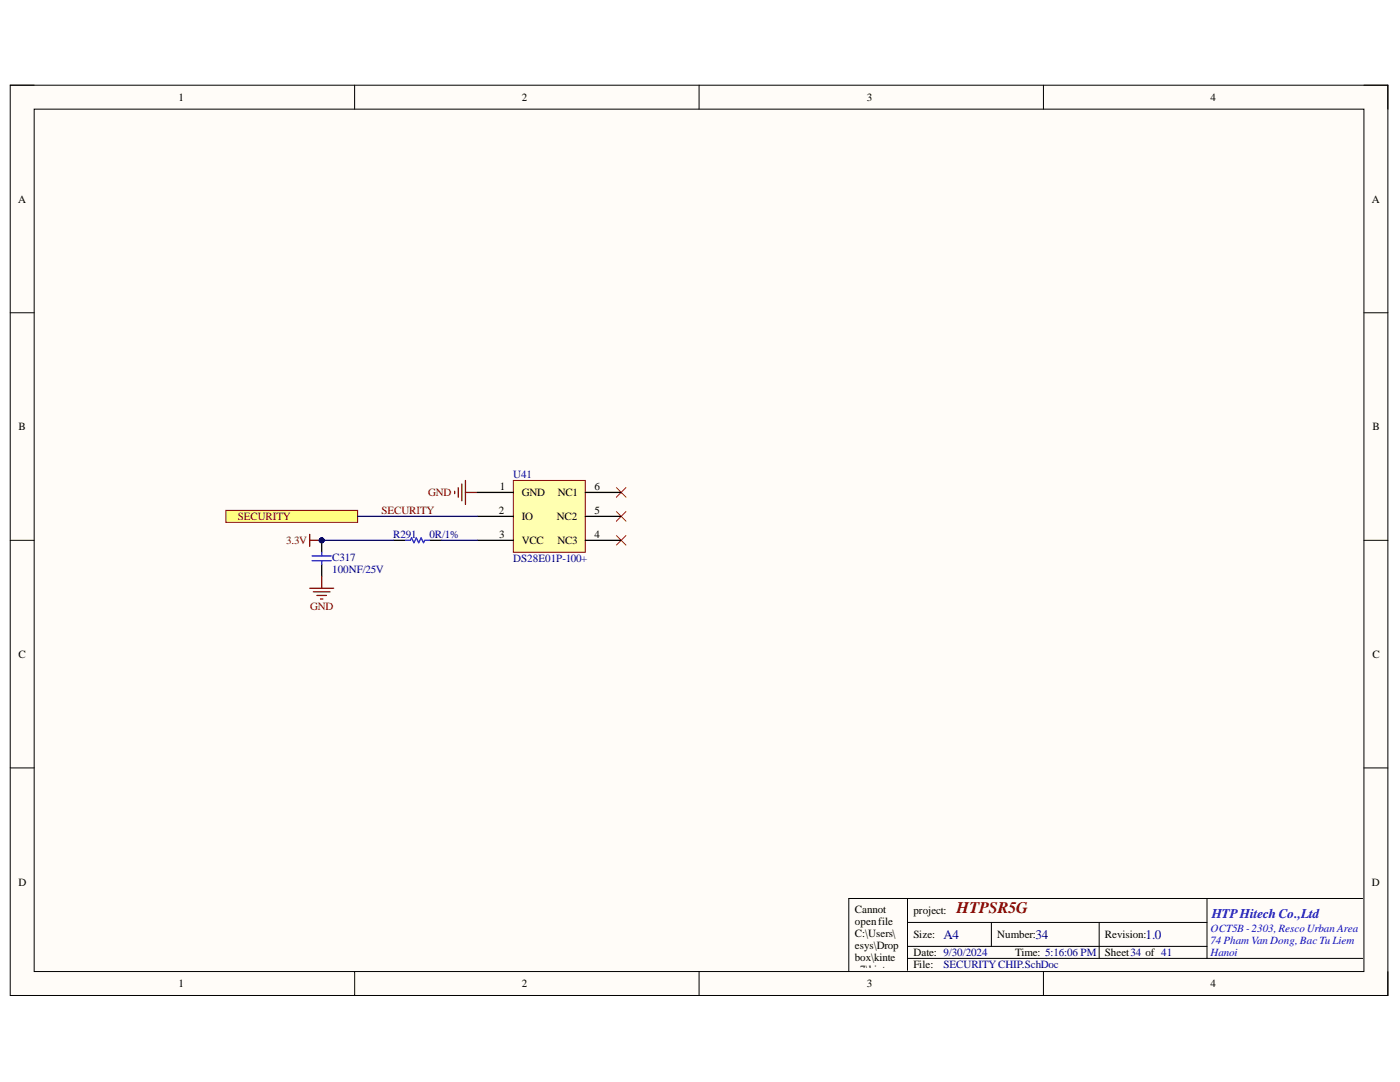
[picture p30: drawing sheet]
<svg xmlns="http://www.w3.org/2000/svg" width="279mm" height="216mm" viewBox="0 0 279 216" stroke-linecap="round" stroke-linejoin="round" font-family="sans-serif">
<defs><g id="words">
<text font-size="3.2" fill="#800000" x="190.9" y="182.2">HTPSR5G</text>
<text font-size="2.6" fill="#00f" x="241.8" y="183.1">HTPHitech Co.,Ltd</text>
<g font-size="2.6" fill="#000080">
<text x="188.3" y="187.4">A4</text>
<text x="206.6" y="187.4">34</text>
<text x="228.6" y="187.4">1.0</text>
</g>
<g font-size="2.2">
<text x="35.6" y="20.1">1</text>
<text x="104.1" y="20.1">2</text>
<text x="173" y="20.1">3</text>
<text x="241.6" y="20.1">4</text>
<text x="3.6" y="40.4">A</text>
<text x="273.8" y="40.4">A</text>
<text x="3.7" y="85.8">B</text>
<text x="273.9" y="85.8">B</text>
<text x="99.7" y="97.8">1</text>
<text x="104.1" y="99">GND</text>
<text x="111.3" y="99">NC1</text>
<text x="118.7" y="97.8">6</text>
<text x="99.6" y="102.6">2</text>
<text x="99.6" y="107.4">3</text>
<text x="104.1" y="103.8">IO</text>
<text x="111.1" y="103.8">NC2</text>
<text x="118.7" y="107.4">4</text>
<text x="118.7" y="102.6">5</text>
<text x="104.1" y="108.6">VCC</text>
<text x="111.2" y="108.6">NC3</text>
<text x="3.7" y="131.3">C</text>
<text x="273.9" y="131.3">C</text>
<text x="3.7" y="176.7">D</text>
<text x="273.8" y="176.7">D</text>
<text x="170.6" y="182.2">Cannot</text>
<text x="170.6" y="184.6">openfile</text>
<text x="182.3" y="182.4">project:</text>
<text x="170.6" y="187">C:\Users\</text>
<text x="170.6" y="189.3">esys\Drop</text>
<text x="170.6" y="191.8">box\kinte</text>
<text x="182.3" y="187.2">Size:</text>
<text x="182.3" y="190.8">Date: 9/30/2024</text>
<text x="199" y="187.2">Number:</text>
<text x="202.6" y="190.8">Time: 5:16:06 PM</text>
<text x="220.5" y="187.2">Revision:</text>
<text x="220.5" y="190.8">Sheet34 of 41</text>
<text x="35.6" y="197">1</text>
<text x="104.1" y="197">2</text>
<text x="170.6" y="194.2">x7\kintex</text>
<text x="170.6" y="196.5">UT\LOG</text>
<text x="173" y="197">3</text>
<text x="182.3" y="193.2">File:</text>
<text x="241.6" y="197">4</text>
<text x="170.6" y="198.9">O.jpg.</text>
</g>
<g font-size="2.2" fill="#000080">
<text x="102.4" y="95.5">U41</text>
<text x="78.5" y="107.4">R291</text>
<text x="85.7" y="107.4">0R/1%</text>
<text x="66.3" y="112">C317</text>
<text x="102.4" y="112.1">DS28E01P-100+</text>
<text x="66.3" y="114.3">100NF/25V</text>
<text x="188.3" y="193.2">SECURITYCHIP.SchDoc</text>
</g>
<g font-size="2.2" fill="#800000">
<text x="85.4" y="99">GND</text>
<text x="47.5" y="103.8">SECURITY</text>
<text x="76.1" y="102.6">SECURITY</text>
<text x="57.1" y="108.6">3.3V</text>
<text x="61.9" y="121.7">GND</text>
</g>
<g font-size="2.2" fill="#00f">
<text x="241.6" y="186">OCT5B -2303,RescoUrban Area</text>
<text x="241.6" y="188.4">74 Pham Van Dong, Bac Tu Liem</text>
<text x="241.6" y="190.8">Hanoi</text>
</g>
</g></defs>
<path d="M2 17h275v181.6h-275z" fill-rule="evenodd" fill="#fffcf8"/>
<path d="M2 17h275v181.6h-275z" fill="none" stroke="#000" stroke-width=".2"/>
<path d="M6.8 21.8h265.4v172.1h-265.4z" fill-rule="evenodd" fill="#fffcf8"/>
<g fill="none" stroke="#000" stroke-width=".2">
<path d="M2 17h4.8M70.8 17v4.8M139.5 17v4.8M208.2 17v4.8M272.2 17h4.8v4.8M6.8 21.8h265.4v172.1h-265.4zM2 62.4h4.8M272.2 62.4h4.8M2 107.8h4.8M272.2 107.8h4.8M2 153.2h4.8M272.2 153.2h4.8"/>
<path d="M70.8 193.9v4.7M139.5 193.9v4.7M208.2 193.9v4.7M277 193.9v4.7"/>
</g>
<path d="M90.7 98v.5M91.5 97.3v1.9M92.2 96.6v3.3M92.9 95.9v4.7M92.9 98.3h2.4M61.8 106.6v2.4M61.8 107.8h2.4" fill="none" stroke="#800000" stroke-width=".25"/>
<circle cx="64.2" cy="107.8" r=".48" fill="#000080"/>
<circle cx="64.2" cy="107.8" r=".48" fill="none" stroke="#000080" stroke-width=".2"/>
<path d="M123 97.3l1.9 1.9M124.9 97.3l-1.9 1.9M123 102.1l1.9 1.9M123 106.9l1.9 1.9M124.9 102.1l-1.9 1.9M124.9 106.9l-1.9 1.9" fill="none" stroke="#f00" stroke-width=".2"/>
<circle cx="64.2" cy="107.8" r=".48" fill="#000080"/>
<circle cx="64.2" cy="107.8" r=".48" fill="none" stroke="#000080" stroke-width=".2"/>
<path d="M64.2 107.8v2.4M64.2 112.6v2.4" fill="none" stroke="#000" stroke-width=".25"/>
<circle cx="64.2" cy="107.8" r=".48" fill="#000080"/>
<circle cx="64.2" cy="107.8" r=".48" fill="none" stroke="#000080" stroke-width=".2"/>
<path d="M62.3 110.9h3.8M62.3 111.9h3.8M64.2 110.2v.7M64.2 111.9v.7" fill="none" stroke="#00f" stroke-width=".25"/>
<path d="M61.8 117.4h4.8M62.5 118.1h3.4M63.2 118.8h2M64 119.5h.4M64.2 115v2.4" fill="none" stroke="#800000" stroke-width=".25"/>
<path d="M45.1 101.8h26.3v2.4h-26.3z" fill-rule="evenodd" fill="#ffff80"/>
<path d="M45.1 101.8h26.3v2.4h-26.3z" fill="none" stroke="#800000" stroke-width=".2"/>
<path d="M181.1 179.3v14.3M240.9 179.3v11.9M272 179.3h-102.6v14.6M181.1 184.1h59.8M181.1 191.2h90.9M181.1 188.8h59.8M197.8 184.1v4.7M219.4 184.1v7.1" fill="none" stroke="#000" stroke-width=".2"/>
<path d="M78.5 107.8h2.4M85.7 107.8h2.4" fill="none" stroke="#000" stroke-width=".25"/>
<path d="M80.9 107.8h1l.2-.5 .5 1 .5-1 .5 1 .4-1 .5 1 .3-.5h.9" fill="none" stroke="#00f" stroke-width=".25"/>
<path d="M102.5 95.9h14.3v14.3h-14.3z" fill-rule="evenodd" fill="#ffffb0"/>
<path d="M102.5 95.9h14.3v14.3h-14.3z" fill="none" stroke="#800000" stroke-width=".2"/>
<path d="M95.3 98.3h7.2M116.8 98.3h7.2M95.3 103h7.2M95.3 107.8h7.2M116.8 103h7.2M116.8 107.8h7.2" fill="none" stroke="#000" stroke-width=".25"/>
<path d="M64.2 107.8h14.3M71.4 103h23.9" fill="none" stroke="#000080" stroke-width=".25"/>
<circle cx="64.2" cy="107.8" r=".48" fill="#000080"/>
<circle cx="64.2" cy="107.8" r=".48" fill="none" stroke="#000080" stroke-width=".2"/>
<path d="M88.1 107.8h7.2" fill="none" stroke="#000080" stroke-width=".25"/>
<use href="#words"/>
</svg>
